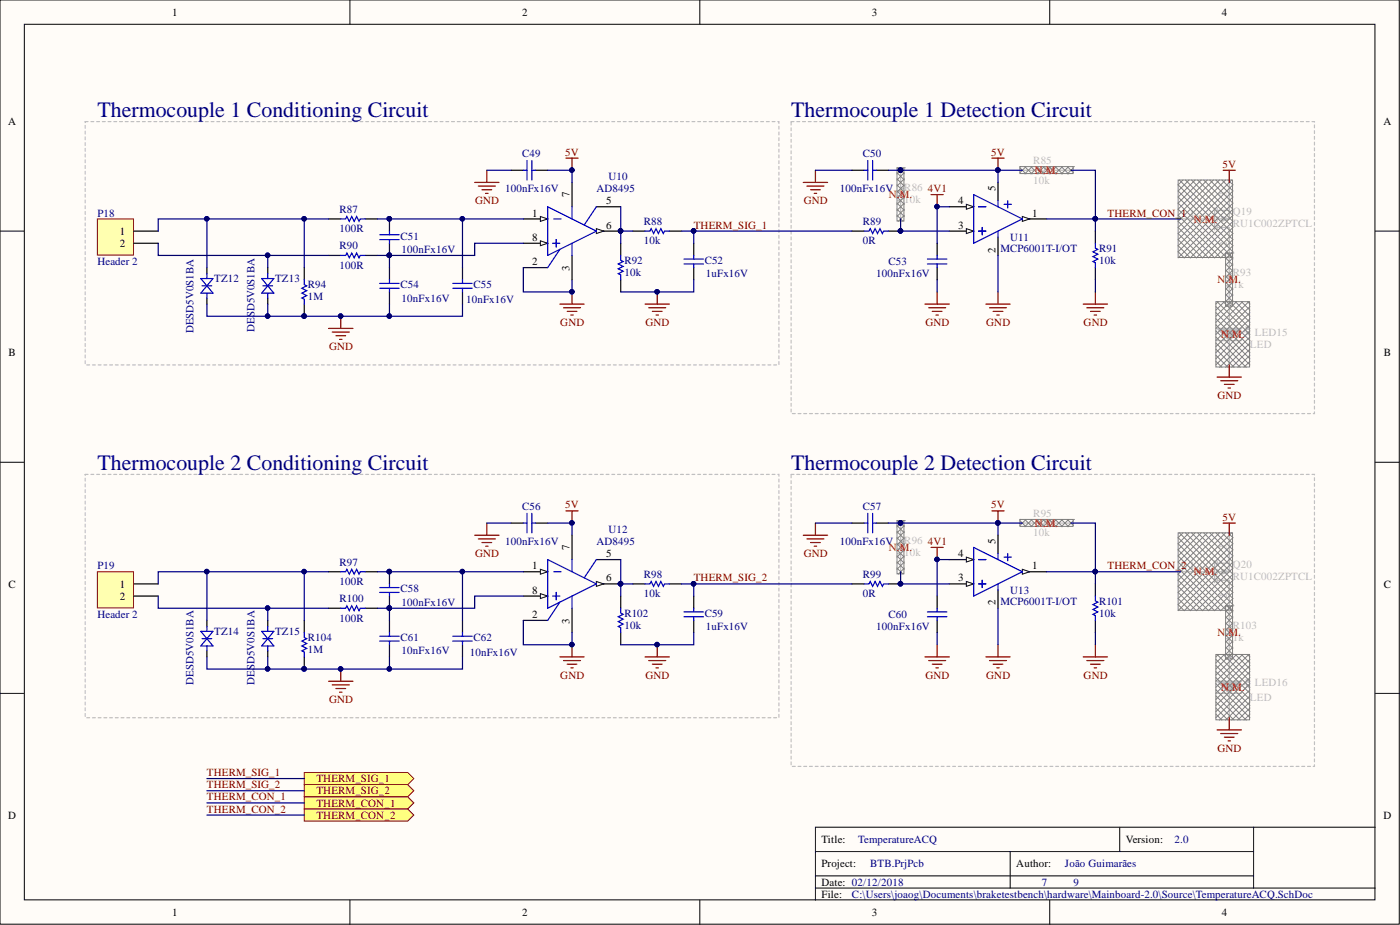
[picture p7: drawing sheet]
<svg xmlns="http://www.w3.org/2000/svg" width="292mm" height="193mm" viewBox="0 0 292 193" stroke-linecap="round" stroke-linejoin="round" font-family="sans-serif">
<defs><g id="words">
<g font-size="4.6" fill="#000080">
<text x="20.3" y="24.4">Thermocouple 1 Conditioning Circuit</text>
<text x="165.1" y="24.4">Thermocouple 1 Detection Circuit</text>
<text x="20.3" y="98">Thermocouple 2 Conditioning Circuit</text>
<text x="165.1" y="98">Thermocouple 2 Detection Circuit</text>
</g>
<g font-size="2.3">
<text x="35.9" y="3.3">1</text>
<text x="108.9" y="3.3">2</text>
<text x="181.9" y="3.3">3</text>
<text x="255" y="3.3">4</text>
<text x="1.7" y="26.1">A</text>
<text x="288.6" y="26.1">A</text>
<text x="118.8" y="41.1" transform="rotate(-90 118.8 41.1)">7</text>
<text x="207.7" y="39.8" transform="rotate(-90 207.7 39.8)">5</text>
<text x="111.1" y="45.2">1</text>
<text x="126.5" y="47.7">6</text>
<text x="126.5" y="42.6">5</text>
<text x="199.9" y="42.6">4</text>
<text x="199.9" y="47.7">3</text>
<text x="215.3" y="45.2">1</text>
<text x="25" y="49">1</text>
<text x="25" y="51.5">2</text>
<text x="111.1" y="50.2">8</text>
<text x="207.7" y="52.7" transform="rotate(-90 207.7 52.7)">2</text>
<text x="111.1" y="55.3">2</text>
<text x="118.8" y="56.5" transform="rotate(-90 118.8 56.5)">3</text>
<text x="1.8" y="74.4">B</text>
<text x="288.7" y="74.4">B</text>
<text x="207.7" y="113.4" transform="rotate(-90 207.7 113.4)">5</text>
<text x="111.1" y="118.8">1</text>
<text x="118.8" y="114.7" transform="rotate(-90 118.8 114.7)">7</text>
<text x="126.5" y="116.2">5</text>
<text x="199.9" y="116.2">4</text>
<text x="215.3" y="118.8">1</text>
<text x="1.8" y="122.6">C</text>
<text x="25" y="122.6">1</text>
<text x="25" y="125.1">2</text>
<text x="111.1" y="123.8">8</text>
<text x="126.5" y="121.3">6</text>
<text x="199.9" y="121.3">3</text>
<text x="288.7" y="122.6">C</text>
<text x="111.1" y="128.9">2</text>
<text x="118.8" y="130.1" transform="rotate(-90 118.8 130.1)">3</text>
<text x="207.7" y="126.3" transform="rotate(-90 207.7 126.3)">2</text>
<text x="1.7" y="170.8">D</text>
<text x="288.6" y="170.8">D</text>
<text x="171.4" y="175.9">Title:</text>
<text x="234.9" y="175.9">Version:</text>
<text x="171.4" y="180.9">Project:</text>
<text x="171.4" y="184.8">Date: 02/12/2018</text>
<text x="212" y="180.9">Author:</text>
<text x="35.9" y="191.1">1</text>
<text x="108.9" y="191.1">2</text>
<text x="171.4" y="187.3">File:</text>
<text x="181.9" y="191.1">3</text>
<text x="255" y="191.1">4</text>
</g>
<g font-size="2.3" fill="#000080">
<text x="108.9" y="32.7">C49</text>
<text x="180" y="32.7">C50</text>
<text x="105.4" y="40.1">100nFx16V</text>
<text x="124.4" y="40.1">AD8495</text>
<text x="127" y="37.6">U10</text>
<text x="175.2" y="40.1">100nFx16V</text>
<text x="20.3" y="45.2">P18</text>
<text x="70.8" y="44.4">R87</text>
<text x="134.3" y="46.9">R88</text>
<text x="180" y="46.9">R89</text>
<text x="70.8" y="48.5">100R</text>
<text x="70.8" y="52">R90</text>
<text x="83.5" y="50">C51</text>
<text x="83.8" y="52.8">100nFx16V</text>
<text x="134.3" y="51">10k</text>
<text x="180" y="51">0R</text>
<text x="208.7" y="52.5">MCP6001T-I/OT</text>
<text x="210.8" y="50.2">U11</text>
<text x="229.3" y="52.5">R91</text>
<text x="20.3" y="55.3">Header 2</text>
<text x="44.7" y="58.9">TZ12</text>
<text x="57.4" y="58.9">TZ13</text>
<text x="70.8" y="56.1">100R</text>
<text x="130.3" y="55.1">R92</text>
<text x="130.3" y="57.6">10k</text>
<text x="147" y="55.1">C52</text>
<text x="147.3" y="57.9">1uFx16V</text>
<text x="182.8" y="57.9">100nFx16V</text>
<text x="185.4" y="55.3">C53</text>
<text x="229.3" y="55.1">10k</text>
<text x="64.2" y="60.1">R94</text>
<text x="64.2" y="62.7">1M</text>
<text x="83.5" y="60.1">C54</text>
<text x="83.8" y="62.9">10nFx16V</text>
<text x="97.3" y="63.2">10nFx16V</text>
<text x="98.8" y="60.1">C55</text>
<text x="40.4" y="69.5" transform="rotate(-90 40.4 69.5)">DESD5V0S1BA</text>
<text x="53.1" y="69.3" transform="rotate(-90 53.1 69.3)">DESD5V0S1BA</text>
<text x="108.9" y="106.3">C56</text>
<text x="180" y="106.3">C57</text>
<text x="105.4" y="113.7">100nFx16V</text>
<text x="124.4" y="113.7">AD8495</text>
<text x="127" y="111.2">U12</text>
<text x="175.2" y="113.7">100nFx16V</text>
<text x="20.3" y="118.8">P19</text>
<text x="70.8" y="118">R97</text>
<text x="70.8" y="122.1">100R</text>
<text x="70.8" y="125.6">R100</text>
<text x="83.5" y="123.6">C58</text>
<text x="134.3" y="120.5">R98</text>
<text x="134.3" y="124.6">10k</text>
<text x="180" y="120.5">R99</text>
<text x="180" y="124.6">0R</text>
<text x="210.8" y="123.8">U13</text>
<text x="20.3" y="128.9">Header 2</text>
<text x="70.8" y="129.7">100R</text>
<text x="83.8" y="126.4">100nFx16V</text>
<text x="130.3" y="128.7">R102</text>
<text x="130.3" y="131.2">10k</text>
<text x="147" y="128.7">C59</text>
<text x="147.3" y="131.5">1uFx16V</text>
<text x="182.8" y="131.5">100nFx16V</text>
<text x="185.4" y="128.9">C60</text>
<text x="208.7" y="126.1">MCP6001T-I/OT</text>
<text x="229.3" y="126.1">R101</text>
<text x="229.3" y="128.7">10k</text>
<text x="44.7" y="132.5">TZ14</text>
<text x="57.4" y="132.5">TZ15</text>
<text x="64.2" y="133.7">R104</text>
<text x="64.2" y="136.3">1M</text>
<text x="83.5" y="133.7">C61</text>
<text x="83.8" y="136.5">10nFx16V</text>
<text x="98" y="136.8">10nFx16V</text>
<text x="98.8" y="133.7">C62</text>
<text x="40.4" y="142.9" transform="rotate(-90 40.4 142.9)">DESD5V0S1BA</text>
<text x="53.1" y="142.9" transform="rotate(-90 53.1 142.9)">DESD5V0S1BA</text>
<text x="179" y="175.9">TemperatureACQ</text>
<text x="245" y="175.9">2.0</text>
<text x="181.6" y="180.9">BTB.PrjPcb</text>
<text x="217.4" y="184.8">7</text>
<text x="222.2" y="180.9">João Guimarães</text>
<text x="224" y="184.8">9</text>
<text x="177.8" y="187.3">C:\Users\joaog\Documents\braketestbench\hardware\Mainboard-2.0\Source\TemperatureACQ.SchDoc</text>
</g>
<g font-size="2.3" fill="#800000">
<text x="117.9" y="32.5">5V</text>
<text x="206.8" y="32.5">5V</text>
<text x="255" y="35">5V</text>
<text x="193.6" y="40.1">4V1</text>
<text x="99.1" y="42.6">GND</text>
<text x="144.7" y="47.7">THERM_SIG_1</text>
<text x="167.7" y="42.6">GND</text>
<text x="231.1" y="45.2">THERM_CON_</text>
<text x="246.4" y="45.2">1</text>
<text x="116.9" y="68">GND</text>
<text x="134.7" y="68">GND</text>
<text x="193.1" y="68">GND</text>
<text x="205.8" y="68">GND</text>
<text x="226.1" y="68">GND</text>
<text x="68.6" y="73.1">GND</text>
<text x="254" y="83.2">GND</text>
<text x="117.9" y="106.1">5V</text>
<text x="206.8" y="106.1">5V</text>
<text x="193.6" y="113.7">4V1</text>
<text x="255" y="108.6">5V</text>
<text x="99.1" y="116.2">GND</text>
<text x="167.7" y="116.2">GND</text>
<text x="231.1" y="118.8">THERM_CON_</text>
<text x="246.4" y="118.8">2</text>
<text x="144.7" y="121.3">THERM_SIG_2</text>
<text x="116.9" y="141.6">GND</text>
<text x="134.7" y="141.6">GND</text>
<text x="193.1" y="141.6">GND</text>
<text x="205.8" y="141.6">GND</text>
<text x="226.1" y="141.6">GND</text>
<text x="68.6" y="146.7">GND</text>
<text x="43.2" y="161.9">THERM_SIG_1</text>
<text x="254" y="156.8">GND</text>
<text x="43.2" y="164.5">THERM_SIG_2</text>
<text x="43.2" y="167">THERM_CON_1</text>
<text x="66" y="163.2">THERM_SIG_1</text>
<text x="66" y="165.7">THERM_SIG_2</text>
<text x="43.2" y="169.5">THERM_CON_2</text>
<text x="66" y="168.3">THERM_CON_1</text>
<text x="66" y="170.8">THERM_CON_2</text>
</g>
<g font-size="2.3" fill="#bfbebc">
<text x="215.6" y="34.3">R85</text>
<text x="188.7" y="39.8">R86</text>
<text x="215.6" y="38.3">10k</text>
<text x="256" y="41.1" transform="rotate(-90 256 41.1)">3</text>
<text x="188.7" y="42.4">10k</text>
<text x="248.2" y="45.2">1</text>
<text x="257.2" y="44.9">Q19</text>
<text x="257.2" y="47.5">RU1C002ZPTCL</text>
<text x="256" y="51.4" transform="rotate(-90 256 51.4)">2</text>
<text x="257.2" y="57.6">R93</text>
<text x="257.2" y="60.1">1k</text>
<text x="261.8" y="70">LED15</text>
<text x="260.8" y="72.6">LED</text>
<text x="215.6" y="107.9">R95</text>
<text x="188.7" y="113.4">R96</text>
<text x="215.6" y="111.9">10k</text>
<text x="188.7" y="116">10k</text>
<text x="248.2" y="118.8">1</text>
<text x="256" y="114.7" transform="rotate(-90 256 114.7)">3</text>
<text x="257.2" y="118.5">Q20</text>
<text x="256" y="125" transform="rotate(-90 256 125)">2</text>
<text x="257.2" y="121.1">RU1C002ZPTCL</text>
<text x="257.2" y="131.2">R103</text>
<text x="257.2" y="133.7">1k</text>
<text x="261.8" y="143.1">LED16</text>
<text x="260.8" y="146.2">LED</text>
</g>
<g font-size="2.3" fill="#f00">
<text x="185.5" y="41.4">N.M.</text>
<text x="215.9" y="36.3">N.M.</text>
<text x="249.1" y="46.4">N.M.</text>
<text x="254" y="59.1">N.M.</text>
<text x="254.8" y="70.5">N.M.</text>
<text x="215.9" y="109.9">N.M.</text>
<text x="185.5" y="115">N.M.</text>
<text x="249.1" y="120">N.M.</text>
<text x="254" y="132.7">N.M.</text>
<text x="254.8" y="144.1">N.M.</text>
</g>
</g></defs>
<g fill="#fffcf8" stroke="#000" stroke-width=".21">
<path d="M0 0h291.9v192.8h-291.9z"/>
<path d="M5.1 5.1h281.8v182.6h-281.8z"/>
</g>
<g fill="none" stroke="#000" stroke-width=".21">
<path d="M73 0v5.1M146 0v5.1M219 0v5.1M0 48.2h5.1M286.9 48.2h5.1M0 96.4h5.1M286.9 96.4h5.1M0 144.7h5.1M286.9 144.7h5.1M170.1 177.6h91.5M210.8 177.6v7.7M233.6 172.6v5"/>
<path d="M261.6 172.6h-91.5v15.2M286.9 172.6h-25.3v12.7M73 187.8v5.1M146 187.8v5.1M170.1 185.3h116.8M170.1 182.7h91.5M219 187.8v5.1"/>
</g>
<path d="M109.2 50.7h5.1" fill="none" stroke="#000" stroke-width=".25"/>
<path d="M112.7 50.2l1.6 .5-1.6 .6z" fill="#fffcf8"/>
<path d="M112.7 50.2l1.6 .5-1.6 .6z" fill="none" stroke="#000" stroke-width=".21"/>
<path d="M109.2 45.7h5.1" fill="none" stroke="#000" stroke-width=".25"/>
<path d="M112.7 45.2l1.6 .5-1.6 .5z" fill="#fffcf8"/>
<path d="M112.7 45.2l1.6 .5-1.6 .5z" fill="none" stroke="#000" stroke-width=".21"/>
<path d="M124.4 48.2h5.1" fill="none" stroke="#000" stroke-width=".25"/>
<path d="M124.4 47.7l1.6 .5-1.6 .5z" fill="#fffcf8"/>
<path d="M124.4 47.7l1.6 .5-1.6 .5z" fill="none" stroke="#000" stroke-width=".21"/>
<g fill="#000080" stroke="#000080" stroke-width=".21">
<circle cx="129.5" cy="48.2" r=".47"/>
<circle cx="63.4" cy="65.9" r=".47"/>
<circle cx="81.2" cy="53.2" r=".47"/>
<circle cx="81.2" cy="45.6" r=".47"/>
<circle cx="71.1" cy="65.9" r=".47"/>
</g>
<g fill="none" stroke="#000" stroke-width=".25">
<path d="M106.7 35.5h2.5M111.7 35.5h2.6M119.3 38.1v5M63.5 55.8v2.6M68.6 45.7h2.5M68.6 53.3h2.5M76.2 45.7h2.5M76.2 53.3h2.5M81.3 45.7v2.5M81.3 50.7v2.6M81.3 55.8v2.6M96.5 55.8v2.6"/>
<path d="M109.2 55.8h5.1M119.3 53.3v5.1M124.4 43.1h5.1M63.5 63.4v2.6M81.3 60.9v2.5M96.5 60.9v2.5"/>
</g>
<g fill="none" stroke="#00f" stroke-width=".25">
<path d="M109.2 35.5h.8M110 33.5v4.1M111 33.5v4.1M111 35.5h.7M63.5 58.4v1l.5 .2-1 .5 1 .5-1 .6 1 .5-1 .5 .5 .2v1M71.1 45.7h1l.3-.5 .5 1 .5-1 .5 1 .5-1 .5 1 .3-.5h1M71.1 53.3h1l.3-.5 .5 1 .5-1 .5 1 .5-1 .5 1 .3-.5h1M79.2 49h4.1M79.2 50h4.1M79.2 59.1h4.1M81.3 48.2v.8M81.3 50v.7"/>
<path d="M81.3 58.4v.7M94.5 59.1h4M96.5 58.4v.7M114.3 43.1l10.1 5.1-10.1 5.1zM115.3 50.7h1.5M115.5 45.7h1.6M116 50v1.5M116.8 52l-2.5 3.8M119.3 43.1v2.6M119.3 50.7v2.6M124.4 43.1l-2.5 3.8M79.2 60.1h4.1"/>
<path d="M81.3 60.1v.8M94.5 60.1h4M96.5 60.1v.8"/>
</g>
<path d="M68.6 68.5h5M69.3 69.3h3.6M70.1 70h2M70.8 70.8h.6M71.1 66v2.5" fill="none" stroke="#800000" stroke-width=".25"/>
<path d="M20.3 45.7h7.6v7.5h-7.6z" fill="#ffffb0" stroke="#800000" stroke-width=".21"/>
<path d="M27.9 48.2h5.1M27.9 50.7h5.1M129.5 50.7v2.6M129.5 58.4v2.5M132 48.2h2.6M139.7 48.2h2.5M144.7 50.7v2.6M144.7 55.8v2.6M198.1 43.1h5" fill="none" stroke="#000" stroke-width=".25"/>
<g fill="none" stroke="#800000" stroke-width=".25">
<path d="M99 38.1h5.1M99.8 38.8h3.6M100.6 39.6h2M101.6 35.5v2.6M118.1 33h2.5M119.3 33v2.5M101.3 40.3h.5M116.8 63.4h5.1M117.6 64.2h3.5M118.3 65h2.1M119.1 65.7h.5M119.3 60.9v2.5"/>
<path d="M134.6 63.4h5.1M135.3 64.2h3.6M136.1 65h2M136.9 65.7h.5M137.1 60.9v2.5"/>
</g>
<g fill="#000080" stroke="#000080" stroke-width=".21">
<circle cx="119.3" cy="60.9" r=".47"/>
<circle cx="119.3" cy="35.5" r=".47"/>
<circle cx="137.1" cy="60.9" r=".47"/>
</g>
<path d="M129.5 53.3v1l.5 .3-1 .5 1 .5-1 .5 1 .5-1 .5 .5 .2v1.1M134.6 48.2h1l.3-.5 .5 1 .5-1 .5 1 .5-1 .5 1 .2-.5h1.1M142.7 54h4.1M142.7 55.1h4.1M144.7 53.3v.7M144.7 55.1v.7" fill="none" stroke="#00f" stroke-width=".25"/>
<path d="M201.6 42.6l1.5 .5-1.5 .5z" fill="#fffcf8"/>
<path d="M201.6 42.6l1.5 .5-1.5 .5z" fill="none" stroke="#000" stroke-width=".21"/>
<path d="M198.1 48.2h5" fill="none" stroke="#000" stroke-width=".25"/>
<path d="M201.6 47.7l1.5 .5-1.5 .5z" fill="#fffcf8"/>
<path d="M201.6 47.7l1.5 .5-1.5 .5z" fill="none" stroke="#000" stroke-width=".21"/>
<path d="M213.3 45.7h5.1" fill="none" stroke="#000" stroke-width=".25"/>
<path d="M213.3 45.2l1.5 .5-1.5 .5z" fill="#fffcf8"/>
<path d="M213.3 45.2l1.5 .5-1.5 .5z" fill="none" stroke="#000" stroke-width=".21"/>
<path d="M177.8 35.5h2.5M182.8 35.5h2.6M208.2 38.1v3.8M177.8 48.2h2.5M185.4 48.2h2.5M195.5 50.7v2.6M195.5 55.8v2.6M208.2 49.5v3.8M228.5 48.2v2.5M228.5 55.8v2.6" fill="none" stroke="#000" stroke-width=".25"/>
<g fill="none" stroke="#00f" stroke-width=".25">
<path d="M180.3 35.5h.8M181.1 33.5v4.1M182.1 33.5v4.1M182.1 35.5h.7M180.3 48.2h1l.3-.5 .5 1 .5-1 .5 1 .5-1 .5 1 .3-.5h1M193.5 54h4.1M193.5 55.1h4.1M195.5 53.3v.7M195.5 55.1v.7M203.1 40.6l10.2 5.1-10.2 5zM204.2 43.1h1.5M204.2 48.2h1.5"/>
<path d="M204.9 47.5v1.5M208.2 41.9v1.2M208.2 48.2v1.3M209.5 42.6h1.5M210.3 41.9v1.5M228.5 50.7v1.1l.5 .2-1 .5 1 .5-1 .5 1 .5-1 .6 .5 .2v1"/>
</g>
<g fill="none" stroke="#800000" stroke-width=".25">
<path d="M167.6 38.1h5.1M168.4 38.8h3.5M169.1 39.6h2.1M170.1 35.5v2.6M207 33h2.5M208.2 33v2.5M169.9 40.3h.5M194.3 40.6h2.5M195.5 40.6v2.5M193 63.4h5.1M193.8 64.2h3.5M194.5 65h2"/>
<path d="M195.3 65.7h.5M195.5 60.9v2.5M205.7 63.4h5.1M206.4 64.2h3.6M207.2 65h2M208 65.7h.5M208.2 60.9v2.5M226 63.4h5.1M226.8 64.2h3.5M227.5 65h2.1M228.3 65.7h.5M228.5 60.9v2.5"/>
</g>
<g fill="#000080" stroke="#000080" stroke-width=".21">
<circle cx="195.5" cy="43.1" r=".47"/>
<circle cx="187.9" cy="48.2" r=".47"/>
<circle cx="187.9" cy="35.5" r=".47"/>
<circle cx="208.2" cy="35.5" r=".47"/>
</g>
<path d="M187.9 35.5v3.6l.5 .2-1 .5 1 .5-1 .6 1 .5-1 .5 .5 .2v3.6M213.3 35.5h3.6l.2-.5 .5 1 .5-1 .5 1 .5-1 .6 1 .2-.5h3.6M256.5 38.1v7.6h-2.6M246.3 45.7h7.1M253.4 43.4v4.6M253.9 47.5h2.6M253.9 43.9h2.6M253.9 43.4v1M253.9 45.2v1M253.9 46.9v1.1M256.5 48.2v5.1" fill="none" stroke="#bfbebc" stroke-width=".25"/>
<g fill="none" stroke="#808080" stroke-width=".21">
<path d="M187.1 35h1.5v11.1h-1.5zM187.1 35h.1M187.1 39.8l1.6 1.6M187.1 38.6l1.6 1.5M187.1 37.3l1.6 1.5M187.1 36l1.6 1.6M187.4 35l1.3 1.3M188.4 35l-1.3 1.3M188.7 35h.1M188.7 39.8l-1.6 1.6M188.7 38.6l-1.6 1.5M188.7 37.3l-1.6 1.5"/>
<path d="M188.7 36l-1.6 1.6M212.8 34.8h11.1v1.4h-11.1zM212.8 34.8h.1M212.8 35l1.3 1.3M213.8 34.8l1.5 1.5M214.1 34.8l-1.3 1.2M215.1 34.8l1.5 1.5M215.3 34.8l-1.5 1.5M216.4 34.8l1.5 1.5M216.6 34.8l-1.5 1.5M217.6 34.8l1.5 1.5M217.9 34.8l-1.5 1.5"/>
<path d="M218.9 34.8l1.5 1.5M219.1 34.8l-1.5 1.5M220.2 34.8l1.5 1.5M220.4 34.8l-1.5 1.5M221.4 34.8l1.6 1.5M221.7 34.8l-1.5 1.5M222.7 34.8l1.3 1.2M223 34.8l-1.6 1.5M224 34.8h.1M224 35l-1.3 1.3M187.1 44.9l1.3 1.3M187.1 43.6l1.6 1.6"/>
<path d="M187.1 42.4l1.6 1.5M187.1 41.1l1.6 1.5M188.7 44.9l-1.3 1.3M188.7 43.6l-1.6 1.6M188.7 42.4l-1.6 1.5M188.7 41.1l-1.6 1.5"/>
</g>
<path d="M255 45.2l1.5 .5-1.5 .5z" fill="#bfbebc"/>
<path d="M255 45.2l1.5 .5-1.5 .5z" fill="none" stroke="#bfbebc" stroke-width=".21"/>
<path d="M256.5 53.3v3.5l.5 .3-1 .5 1 .5-1 .5 1 .5-1 .5 .5 .3v8.6M256.5 47.5v.7M256.5 71.1v5" fill="none" stroke="#bfbebc" stroke-width=".25"/>
<g fill="none" stroke="#808080" stroke-width=".21">
<path d="M245.8 37.6h11.4v16.1h-11.4zM246.1 37.6l11.1 11.1-5 5.1-6.4-6.3 9.9-9.9M246.8 37.6l-1 1 11.4 11.4-3.8 3.8-7.6-7.6 8.6-8.6M247.3 37.6l9.9 9.9-6.3 6.3-5.1-5.1 11.2-11.1M248.1 37.6l-2.3 2.2 11.4 11.5-2.5 2.5-8.9-8.9 7.4-7.3M248.6 37.6l8.6 8.6-7.6 7.6-3.8-3.8 11.4-11.4-1-1M249.4 37.6l-3.6 3.5 11.4 11.4-1.5 1.5M249.9 37.6l7.3 7.3-8.9 8.9-2.5-2.5 11.4-11.5-2.2-2.2M250.6 37.6l-4.8 4.8 11.4 11.4-1.5 1.5M251.1 37.6l6.1 6-10.1 10.2-1.3-1.3 11.4-11.4-3.5-3.5M251.9 37.6l-6.1 6 10.2 10.2M252.4 37.6l4.8 4.8-11.4 11.4"/>
<path d="M255.7 52.8h1.5v11.1h-1.5zM255.7 52.8h.1M255.7 58.9l1.5 1.5M255.7 57.6l1.5 1.5M255.7 56.3l1.5 1.6M255.7 55.1l1.5 1.5M255.7 53.8l1.5 1.5M256 52.8l1.2 1.2M257.2 52.8h.1M257.2 58.9l-1.5 1.5M257.2 57.6l-1.5 1.5M257.2 56.3l-1.5 1.6"/>
<path d="M257.2 55.1l-1.5 1.5M255.7 62.7l1.3 1.2M255.7 61.4l1.5 1.5M255.7 60.1l1.5 1.6M257.2 62.7l-1.2 1.2M257.2 61.4l-1.5 1.5M257.2 60.1l-1.5 1.6"/>
</g>
<path d="M255.2 35.5h2.5M256.5 35.5v2.6" fill="none" stroke="#800000" stroke-width=".25"/>
<path d="M253.9 68.5h5.1l-2.5 2.6z" fill="#bfbebc"/>
<path d="M253.9 68.5h5.1l-2.5 2.6zM253.9 71.1h5.1M260 69.3h.5v.5zM260.3 69.5l-.8 .8M260.5 68.8v-.5h-.5l.5 .5-.2-.3-.8 .8" fill="none" stroke="#bfbebc" stroke-width=".25"/>
<g fill="none" stroke="#808080" stroke-width=".21">
<path d="M253.7 62.9h7v13.7h-7zM253.7 75.4l1.3 1.2M253.7 74.1l2.5 2.5M253.7 72.8l3.8 3.8M253.7 71.6l5.1 5M253.7 70.3l6.3 6.3M253.7 69l7.1 7.1M253.7 67.8l7.1 7.1M253.7 66.5l7.1 7.1M253.7 65.2l7.1 7.1M253.7 63.9l7.1 7.2M253.9 62.9l6.9 6.9"/>
<path d="M254.2 62.9l-.5 .5M255.2 62.9l5.6 5.6M255.5 62.9l-1.8 1.8M256.5 62.9l4.3 4.3M256.7 62.9l-3 3.1M257.7 62.9l3.1 3.1M258 62.9l-4.3 4.3M259 62.9l1.8 1.8M259.3 62.9l-5.6 5.6M260.3 62.9l.5 .5M260.5 62.9l-6.8 6.9M260.8 75.4l-1.3 1.2"/>
<path d="M260.8 74.1l-2.5 2.5M260.8 72.8l-3.8 3.8M260.8 71.6l-5.1 5M260.8 70.3l-6.4 6.3M260.8 69l-7.1 7.1M260.8 67.8l-7.1 7.1M260.8 66.5l-7.1 7.1M260.8 65.2l-7.1 7.1M260.8 63.9l-7.1 7.2"/>
</g>
<path d="M253.9 78.7h5.1M254.7 79.4h3.6M256.5 76.1v2.6M255.5 80.2h2M256.2 81h.5" fill="none" stroke="#800000" stroke-width=".25"/>
<path d="M17.8 25.4h144.7v50.7h-144.7v-50.7M165.1 25.4h109.1v60.9h-109.1v-60.9" fill="none" stroke="#c0c0c0" stroke-width=".25" stroke-dasharray=".6 .6"/>
<path d="M109.2 124.4h5.1" fill="none" stroke="#000" stroke-width=".25"/>
<path d="M112.7 123.8l1.6 .6-1.6 .5z" fill="#fffcf8"/>
<path d="M112.7 123.8l1.6 .6-1.6 .5z" fill="none" stroke="#000" stroke-width=".21"/>
<path d="M109.2 119.3h5.1" fill="none" stroke="#000" stroke-width=".25"/>
<path d="M112.7 118.8l1.6 .5-1.6 .5z" fill="#fffcf8"/>
<path d="M112.7 118.8l1.6 .5-1.6 .5z" fill="none" stroke="#000" stroke-width=".21"/>
<path d="M124.4 121.8h5.1" fill="none" stroke="#000" stroke-width=".25"/>
<path d="M124.4 121.3l1.6 .5-1.6 .5z" fill="#fffcf8"/>
<path d="M124.4 121.3l1.6 .5-1.6 .5z" fill="none" stroke="#000" stroke-width=".21"/>
<g fill="#000080" stroke="#000080" stroke-width=".21">
<circle cx="129.5" cy="121.8" r=".47"/>
<circle cx="63.4" cy="139.5" r=".47"/>
<circle cx="81.2" cy="126.9" r=".47"/>
<circle cx="81.2" cy="119.2" r=".47"/>
<circle cx="71.1" cy="139.5" r=".47"/>
<circle cx="119.3" cy="134.5" r=".47"/>
<circle cx="119.3" cy="109.1" r=".47"/>
<circle cx="137.1" cy="134.5" r=".47"/>
</g>
<g fill="none" stroke="#000" stroke-width=".25">
<path d="M68.6 119.3h2.5M76.2 119.3h2.5M81.3 119.3v2.5M106.7 109.1h2.5M111.7 109.1h2.6M119.3 111.7v5M124.4 116.7h5.1M198.1 116.7h5M63.5 129.4v2.6M63.5 137v2.6M68.6 126.9h2.5M76.2 126.9h2.5"/>
<path d="M81.3 124.4v2.5M81.3 129.4v2.6M81.3 134.5v2.5M96.5 129.4v2.6M96.5 134.5v2.5M109.2 129.4h5.1M119.3 126.9v5.1M129.5 124.4v2.5M129.5 132v2.5M132 121.8h2.6M139.7 121.8h2.5M144.7 124.4v2.5"/>
<path d="M144.7 129.4v2.6"/>
</g>
<g fill="none" stroke="#00f" stroke-width=".25">
<path d="M71.1 119.3h1l.3-.5 .5 1 .5-1 .5 1 .5-1 .5 1 .3-.5h1M109.2 109.1h.8M110 107.1v4.1M111 107.1v4.1M111 109.1h.7M114.3 116.7l10.1 5.1-10.1 5.1zM115.5 119.3h1.6M119.3 116.7v2.6M124.4 116.7l-2.5 3.8M63.5 132v1l.5 .2-1 .5 1 .5-1 .6 1 .5-1 .5 .5 .2v1M71.1 126.9h1l.3-.5 .5 1 .5-1 .5 1 .5-1 .5 1 .3-.5h1M79.2 122.6h4.1"/>
<path d="M79.2 123.6h4.1M79.2 132.7h4.1M79.2 133.7h4.1M81.3 121.8v.8M81.3 123.6v.8M81.3 132v.7M81.3 133.7v.8M94.5 132.7h4M94.5 133.7h4M96.5 132v.7M96.5 133.7v.8M115.3 124.4h1.5"/>
<path d="M116 123.6v1.5M116.8 125.6l-2.5 3.8M119.3 124.4v2.5M129.5 126.9v1l.5 .3-1 .5 1 .5-1 .5 1 .5-1 .5 .5 .3v1M134.6 121.8h1l.3-.5 .5 1 .5-1 .5 1 .5-1 .5 1 .2-.5h1.1M142.7 127.7h4.1M142.7 128.7h4.1M144.7 126.9v.8M144.7 128.7v.7"/>
</g>
<g fill="none" stroke="#800000" stroke-width=".25">
<path d="M99 111.7h5.1M99.8 112.4h3.6M100.6 113.2h2M101.3 113.9h.5M101.6 109.1v2.6M118.1 106.6h2.5M119.3 106.6v2.5M71.1 139.6v2.5M116.8 137h5.1M117.6 137.8h3.5M118.3 138.6h2.1M119.1 139.3h.5"/>
<path d="M119.3 134.5v2.5M134.6 137h5.1M135.3 137.8h3.6M136.1 138.6h2M136.9 139.3h.5M137.1 134.5v2.5M68.6 142.1h5M69.3 142.9h3.6M70.1 143.6h2M70.8 144.4h.6"/>
</g>
<path d="M201.6 116.2l1.5 .5-1.5 .5z" fill="#fffcf8"/>
<path d="M201.6 116.2l1.5 .5-1.5 .5z" fill="none" stroke="#000" stroke-width=".21"/>
<path d="M198.1 121.8h5" fill="none" stroke="#000" stroke-width=".25"/>
<path d="M201.6 121.3l1.5 .5-1.5 .5z" fill="#fffcf8"/>
<path d="M201.6 121.3l1.5 .5-1.5 .5z" fill="none" stroke="#000" stroke-width=".21"/>
<path d="M213.3 119.3h5.1" fill="none" stroke="#000" stroke-width=".25"/>
<path d="M213.3 118.8l1.5 .5-1.5 .5z" fill="#fffcf8"/>
<path d="M213.3 118.8l1.5 .5-1.5 .5z" fill="none" stroke="#000" stroke-width=".21"/>
<path d="M177.8 109.1h2.5M182.8 109.1h2.6M208.2 111.7v3.8M177.8 121.8h2.5M185.4 121.8h2.5M195.5 124.4v2.5M195.5 129.4v2.6M208.2 123.1v3.8M228.5 121.8v2.6M228.5 129.4v2.6" fill="none" stroke="#000" stroke-width=".25"/>
<g fill="none" stroke="#00f" stroke-width=".25">
<path d="M180.3 109.1h.8M181.1 107.1v4.1M182.1 107.1v4.1M182.1 109.1h.7M203.1 114.2l10.2 5.1-10.2 5.1zM204.2 116.7h1.5M208.2 115.5v1.2M209.5 116.2h1.5M210.3 115.5v1.5M180.3 121.8h1l.3-.5 .5 1 .5-1 .5 1 .5-1 .5 1 .3-.5h1M193.5 127.7h4.1M193.5 128.7h4.1"/>
<path d="M195.5 126.9v.8M195.5 128.7v.7M204.2 121.8h1.5M204.9 121.1v1.5M208.2 121.8v1.3M228.5 124.4v1l.5 .2-1 .5 1 .5-1 .5 1 .6-1 .5 .5 .2v1"/>
</g>
<g fill="none" stroke="#800000" stroke-width=".25">
<path d="M167.6 111.7h5.1M168.4 112.4h3.5M169.1 113.2h2.1M169.9 113.9h.5M170.1 109.1v2.6M194.3 114.2h2.5M195.5 114.2v2.5M207 106.6h2.5M208.2 106.6v2.5M193 137h5.1M193.8 137.8h3.5M194.5 138.6h2"/>
<path d="M195.3 139.3h.5M195.5 134.5v2.5M205.7 137h5.1M206.4 137.8h3.6M207.2 138.6h2M208 139.3h.5M208.2 134.5v2.5M226 137h5.1M226.8 137.8h3.5M227.5 138.6h2.1M228.3 139.3h.5M228.5 134.5v2.5"/>
</g>
<g fill="#000080" stroke="#000080" stroke-width=".21">
<circle cx="195.5" cy="116.7" r=".47"/>
<circle cx="187.9" cy="121.8" r=".47"/>
<circle cx="187.9" cy="109.1" r=".47"/>
<circle cx="208.2" cy="109.1" r=".47"/>
</g>
<path d="M187.9 109.1v3.6l.5 .2-1 .5 1 .5-1 .6 1 .5-1 .5 .5 .2v3.6M213.3 109.1h3.6l.2-.5 .5 1 .5-1 .5 1 .5-1 .6 1 .2-.5h3.6M246.3 119.3h7.1M253.4 117v4.6M253.9 117.5h2.6M253.9 117v1M253.9 118.8v1M256.5 111.7v7.6h-2.6M253.9 121.1h2.6M253.9 120.5v1.1M256.5 121.8v5.1" fill="none" stroke="#bfbebc" stroke-width=".25"/>
<g fill="none" stroke="#808080" stroke-width=".21">
<path d="M187.1 108.6h1.5v11.1h-1.5zM187.1 108.6h.1M187.1 118.5l1.3 1.3M187.1 117.2l1.6 1.6M187.1 116l1.6 1.5M187.1 114.7l1.6 1.5M187.1 113.4l1.6 1.6M187.1 112.2l1.6 1.5M187.1 110.9l1.6 1.5M187.1 109.6l1.6 1.6M187.4 108.6l1.3 1.3M188.4 108.6l-1.3 1.3"/>
<path d="M188.7 108.6h.1M188.7 118.5l-1.3 1.3M188.7 117.2l-1.6 1.6M188.7 116l-1.6 1.5M188.7 114.7l-1.6 1.5M188.7 113.4l-1.6 1.6M188.7 112.2l-1.6 1.5M188.7 110.9l-1.6 1.5M188.7 109.6l-1.6 1.6M212.8 108.4h11.1v1.4h-11.1zM212.8 108.4h.1M212.8 108.6l1.3 1.3"/>
<path d="M213.8 108.4l1.5 1.5M214.1 108.4l-1.3 1.2M215.1 108.4l1.5 1.5M215.3 108.4l-1.5 1.5M216.4 108.4l1.5 1.5M216.6 108.4l-1.5 1.5M217.6 108.4l1.5 1.5M217.9 108.4l-1.5 1.5M218.9 108.4l1.5 1.5M219.1 108.4l-1.5 1.5M220.2 108.4l1.5 1.5M220.4 108.4l-1.5 1.5"/>
<path d="M221.4 108.4l1.6 1.5M221.7 108.4l-1.5 1.5M222.7 108.4l1.3 1.2M223 108.4l-1.6 1.5M224 108.4h.1M224 108.6l-1.3 1.3"/>
</g>
<path d="M255 118.8l1.5 .5-1.5 .5z" fill="#bfbebc"/>
<path d="M255 118.8l1.5 .5-1.5 .5z" fill="none" stroke="#bfbebc" stroke-width=".21"/>
<path d="M256.5 126.9v3.5l.5 .3-1 .5 1 .5-1 .5 1 .5-1 .5 .5 .3v8.6M256.5 121.1v.7M256.5 144.7v5" fill="none" stroke="#bfbebc" stroke-width=".25"/>
<g fill="none" stroke="#808080" stroke-width=".21">
<path d="M245.8 111.2h11.4v16.1h-11.4zM246.1 111.2l11.1 11.1-5 5.1-6.4-6.3 9.9-9.9M246.8 111.2l-1 1 11.4 11.4-3.8 3.8-7.6-7.6 8.6-8.6M247.3 111.2l9.9 9.9-6.3 6.3-5.1-5.1 11.2-11.1M248.1 111.2l-2.3 2.2 11.4 11.5-2.5 2.5-8.9-8.9 7.4-7.3M248.6 111.2l8.6 8.6-7.6 7.6-3.8-3.8 11.4-11.4-1-1M249.4 111.2l-3.6 3.5 11.4 11.4-1.5 1.6M249.9 111.2l7.3 7.3-8.9 8.9-2.5-2.5 11.4-11.5-2.2-2.2M250.6 111.2l-4.8 4.8 11.4 11.4-1.5 1.5M251.1 111.2l6.1 6-10.1 10.2-1.3-1.3 11.4-11.4-3.5-3.5M251.9 111.2l-6.1 6 10.2 10.2M252.4 111.2l4.8 4.8-11.4 11.4"/>
<path d="M255.7 126.4h1.5v11.1h-1.5zM255.7 126.4h.1M255.7 136.3l1.3 1.2M255.7 135l1.5 1.5M255.7 133.7l1.5 1.6M255.7 132.5l1.5 1.5M255.7 131.2l1.5 1.5M255.7 129.9l1.5 1.6M255.7 128.7l1.5 1.5M255.7 127.4l1.5 1.5M256 126.4l1.2 1.3M257.2 126.4h.1"/>
<path d="M257.2 136.3l-1.2 1.2M257.2 135l-1.5 1.5M257.2 133.7l-1.5 1.6M257.2 132.5l-1.5 1.5M257.2 131.2l-1.5 1.5M257.2 129.9l-1.5 1.6M257.2 128.7l-1.5 1.5"/>
</g>
<path d="M255.2 109.1h2.5M256.5 109.1v2.6" fill="none" stroke="#800000" stroke-width=".25"/>
<path d="M253.9 142.1h5.1l-2.5 2.6z" fill="#bfbebc"/>
<path d="M253.9 142.1h5.1l-2.5 2.6zM253.9 144.7h5.1M260 142.9h.5v.5zM260.3 143.1l-.8 .8M260.5 142.4v-.5h-.5l.5 .5-.2-.3-.8 .8" fill="none" stroke="#bfbebc" stroke-width=".25"/>
<g fill="none" stroke="#808080" stroke-width=".21">
<path d="M253.7 136.5h7v13.7h-7zM253.7 138.8l7.1 7.1M253.7 137.5l7.1 7.2M253.9 136.5l6.9 6.9M254.2 136.5l-.5 .5M255.2 136.5l5.6 5.6M255.5 136.5l-1.8 1.8M256.5 136.5l4.3 4.3M256.7 136.5l-3 3.1M257.7 136.5l3.1 3.1M258 136.5l-4.3 4.3M259 136.5l1.8 1.8"/>
<path d="M259.3 136.5l-5.6 5.6M260.3 136.5l.5 .5M260.5 136.5l-6.8 6.9M260.8 138.8l-7.1 7.1M260.8 137.5l-7.1 7.2M253.7 149l1.3 1.2M253.7 147.7l2.5 2.5M253.7 146.4l3.8 3.8M253.7 145.2l5.1 5M253.7 143.9l6.3 6.3M253.7 142.6l7.1 7.1M253.7 141.4l7.1 7.1"/>
<path d="M253.7 140.1l7.1 7.1M260.8 149l-1.3 1.2M260.8 147.7l-2.5 2.5M260.8 146.4l-3.8 3.8M260.8 145.2l-5.1 5M260.8 143.9l-6.4 6.3M260.8 142.6l-7.1 7.1M260.8 141.4l-7.1 7.1M260.8 140.1l-7.1 7.1"/>
</g>
<path d="M253.9 152.3h5.1M254.7 153h3.6M255.5 153.8h2M256.2 154.6h.5M256.5 149.7v2.6" fill="none" stroke="#800000" stroke-width=".25"/>
<path d="M17.8 99h144.7v50.7h-144.7v-50.7M165.1 99h109.1v60.9h-109.1v-60.9" fill="none" stroke="#c0c0c0" stroke-width=".25" stroke-dasharray=".6 .6"/>
<path d="M43.2 55.8v1.3M55.9 55.8v1.3M43.2 62.2v1.2M55.9 62.2v1.2M43.2 129.4v1.3M43.2 135.8v1.2M55.9 129.4v1.3M55.9 135.8v1.2" fill="none" stroke="#000" stroke-width=".25"/>
<g fill="none" stroke="#00f" stroke-width=".25">
<path d="M41.9 58.1h2.5l-2.5 3.1h2.5zM42.2 59.6h2M43.2 57.1v1M54.6 58.1h2.5l-2.5 3.1h2.5zM54.8 59.6h2.1M55.9 57.1v1M43.2 61.2v1M55.9 61.2v1M41.9 131.7h2.5l-2.5 3.1h2.5zM42.2 133.2h2M43.2 130.7v1M43.2 134.8v1"/>
<path d="M54.6 131.7h2.5l-2.5 3.1h2.5zM54.8 133.2h2.1M55.9 130.7v1M55.9 134.8v1"/>
</g>
<g fill="#ffff80" stroke="#800000" stroke-width=".21">
<path d="M63.5 161.2h21.6l1.2 1.2-1.2 1.3h-21.6z" fill-rule="evenodd"/>
<path d="M63.5 163.7h21.6l1.2 1.3-1.2 1.2h-21.6z" fill-rule="evenodd"/>
<path d="M63.5 166.2h21.6l1.2 1.3-1.2 1.3h-21.6z" fill-rule="evenodd"/>
<path d="M63.5 168.8h21.6l1.2 1.2-1.2 1.3h-21.6z" fill-rule="evenodd"/>
</g>
<path d="M20.3 119.3h7.6v7.5h-7.6z" fill="#ffffb0" stroke="#800000" stroke-width=".21"/>
<path d="M27.9 121.8h5.1M27.9 124.4h5.1" fill="none" stroke="#000" stroke-width=".25"/>
<g fill="none" stroke="#000080" stroke-width=".25">
<path d="M101.6 35.5h5.1M114.3 35.5h5v2.6M170.1 35.5h7.7M185.4 35.5h22.8v2.6M208.2 35.5h5.1M223.5 35.5h5v10.2h-10.1M33 50.7v2.6h22.9M43.2 45.7h-10.2v2.5M63.5 45.7h-20.3v10.1M68.6 53.3h-12.7v2.5M68.6 45.7h-5.1v10.1M78.7 45.7h30.5"/>
<path d="M78.7 53.3h2.6M96.5 45.7v10.1M109.2 50.7h-10.2v2.6h-17.7v2.5M109.2 55.8v5.1h10.1v-2.5M129.5 43.1v5.1h2.5M129.5 48.2v2.5M142.2 48.2h2.5v2.5M144.7 58.4v2.5h-15.2M144.7 48.2h33.1M187.9 45.7v2.5h10.2M195.5 58.4v2.5M198.1 43.1h-2.6v7.6"/>
<path d="M208.2 53.3v7.6M228.5 58.4v2.5M246.3 45.7h-17.8v2.5M43.2 63.4v2.6h53.3v-2.6M55.9 63.4v2.6M81.3 63.4v2.6M43.2 119.3h-10.2v2.5M63.5 119.3h-20.3v10.1M68.6 119.3h-5.1v10.1M78.7 119.3h30.5M96.5 119.3v10.1M101.6 109.1h5.1"/>
<path d="M114.3 109.1h5v2.6M129.5 116.7v5.1h2.5M170.1 109.1h7.7M185.4 109.1h22.8v2.6M187.9 119.3v2.5h10.2M198.1 116.7h-2.6v7.7M208.2 109.1h5.1M223.5 109.1h5v10.2h-10.1M246.3 119.3h-17.8v2.5M33 124.4v2.5h22.9M43.2 137v2.6h53.3v-2.6M55.9 137v2.6"/>
<path d="M68.6 126.9h-12.7v2.5M78.7 126.9h2.6M81.3 137v2.6M109.2 124.4h-10.2v2.5h-17.7v2.5M109.2 129.4v5.1h10.1v-2.5M129.5 121.8v2.6M142.2 121.8h2.5v2.6M144.7 132v2.5h-15.2M144.7 121.8h33.1M195.5 132v2.5M208.2 126.9v7.6M228.5 132v2.5"/>
<path d="M43.2 162.4h20.3M43.2 165h20.3M43.2 167.5h20.3M43.2 170h20.3"/>
</g>
<g fill="#000080" stroke="#000080" stroke-width=".21">
<circle cx="81.2" cy="53.2" r=".47"/>
<circle cx="55.8" cy="53.2" r=".47"/>
<circle cx="63.4" cy="45.6" r=".47"/>
<circle cx="43.1" cy="45.6" r=".47"/>
<circle cx="96.5" cy="45.6" r=".47"/>
<circle cx="81.2" cy="65.9" r=".47"/>
<circle cx="55.8" cy="65.9" r=".47"/>
<circle cx="119.3" cy="35.5" r=".47"/>
<circle cx="119.3" cy="60.9" r=".47"/>
<circle cx="137.1" cy="60.9" r=".47"/>
<circle cx="129.5" cy="48.2" r=".47"/>
<circle cx="144.7" cy="48.2" r=".47"/>
<circle cx="195.5" cy="43.1" r=".47"/>
<circle cx="187.9" cy="48.2" r=".47"/>
<circle cx="208.2" cy="35.5" r=".47"/>
<circle cx="187.9" cy="35.5" r=".47"/>
<circle cx="228.5" cy="45.6" r=".47"/>
<circle cx="63.4" cy="65.9" r=".47"/>
<circle cx="71.1" cy="65.9" r=".47"/>
<circle cx="81.2" cy="45.6" r=".47"/>
<circle cx="81.2" cy="126.9" r=".47"/>
<circle cx="55.8" cy="126.9" r=".47"/>
<circle cx="63.4" cy="119.2" r=".47"/>
<circle cx="43.1" cy="119.2" r=".47"/>
<circle cx="96.5" cy="119.2" r=".47"/>
<circle cx="81.2" cy="139.5" r=".47"/>
<circle cx="55.8" cy="139.5" r=".47"/>
<circle cx="119.3" cy="109.1" r=".47"/>
<circle cx="119.3" cy="134.5" r=".47"/>
<circle cx="137.1" cy="134.5" r=".47"/>
<circle cx="129.5" cy="121.8" r=".47"/>
<circle cx="144.7" cy="121.8" r=".47"/>
<circle cx="195.5" cy="116.7" r=".47"/>
<circle cx="187.9" cy="121.8" r=".47"/>
<circle cx="208.2" cy="109.1" r=".47"/>
<circle cx="187.9" cy="109.1" r=".47"/>
<circle cx="228.5" cy="119.2" r=".47"/>
<circle cx="63.4" cy="139.5" r=".47"/>
<circle cx="71.1" cy="139.5" r=".47"/>
<circle cx="81.2" cy="119.2" r=".47"/>
</g>
<use href="#words"/>
</svg>
